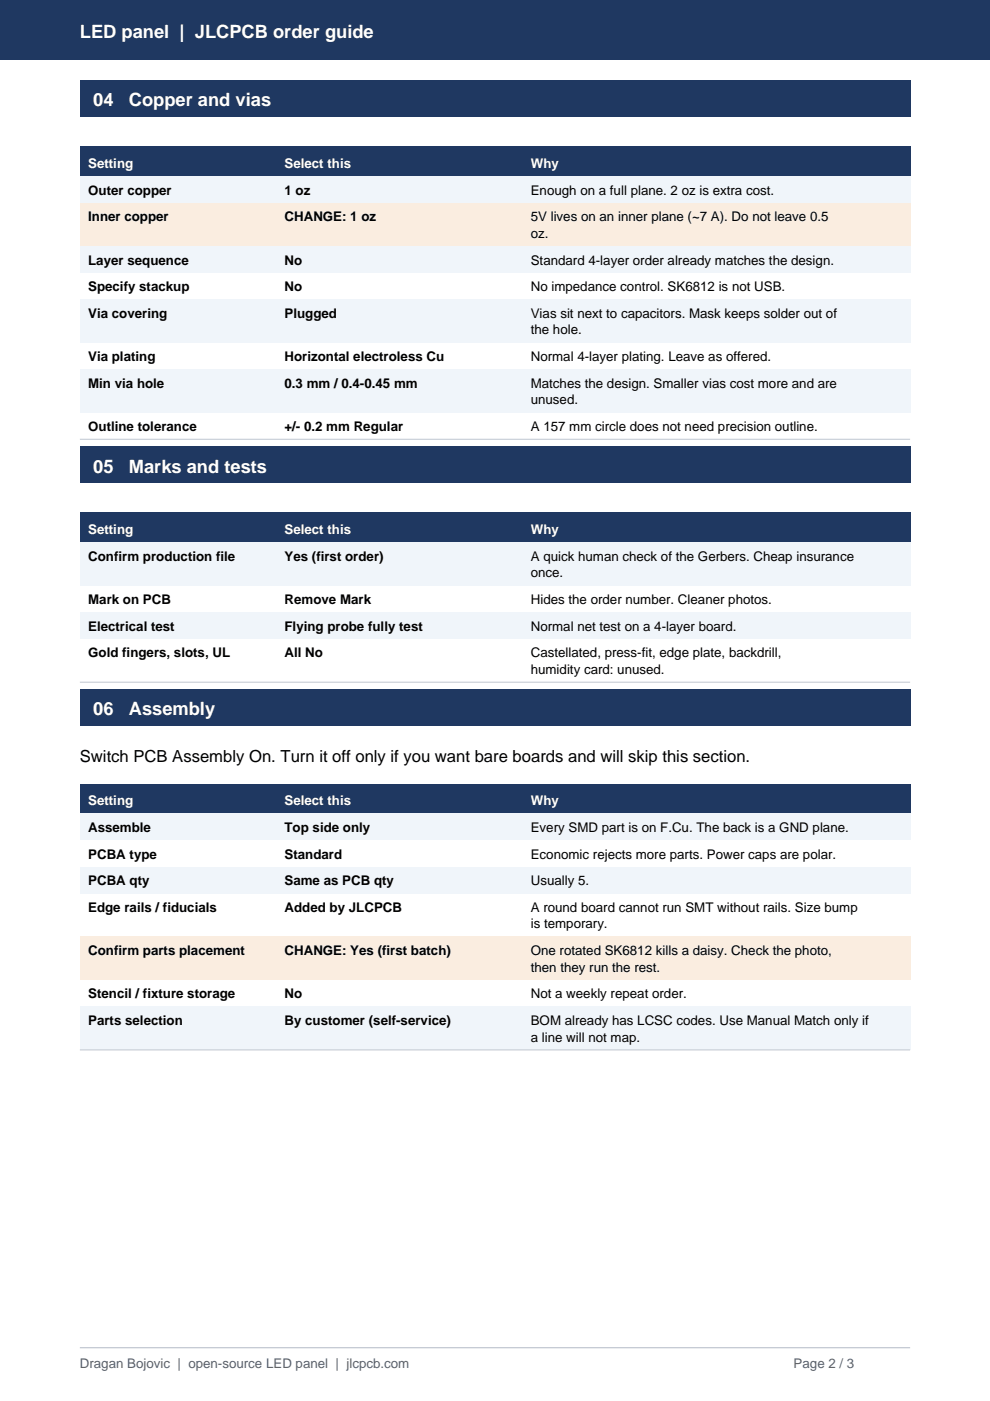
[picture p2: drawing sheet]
<svg xmlns="http://www.w3.org/2000/svg" width="210mm" height="297mm" viewBox="0 0 210 297" stroke-linecap="round" stroke-linejoin="round" font-family="sans-serif">
<defs><g id="words">
<g font-size="3.9" fill="#fff">
<text x="16.9" y="8.1">LED panel | JLCPCB order guide</text>
<text x="19.8" y="22.6">04</text>
<text x="27.3" y="22.6">Copper and vias</text>
<text x="19.8" y="100.2">05</text>
<text x="27.3" y="100.2">Marks and tests</text>
<text x="19.8" y="151.7">06</text>
<text x="27.3" y="151.7">Assembly</text>
</g>
<text font-size="3.5" x="16.9" y="161.6">Switch PCB Assembly On. Turn it off only if you want bare boards and will skip this section.</text>
<g font-size="2.8" fill="#fff">
<text x="18.7" y="35.6">Setting</text>
<text x="60.3" y="35.6">Select this</text>
<text x="112.5" y="35.6">Why</text>
<text x="18.7" y="113.2">Setting</text>
<text x="60.3" y="113.2">Select this</text>
<text x="112.5" y="113.2">Why</text>
<text x="18.7" y="170.7">Setting</text>
<text x="60.3" y="170.7">Select this</text>
<text x="112.5" y="170.7">Why</text>
</g>
<g font-size="2.8">
<text x="18.7" y="41.3">Outer copper</text>
<text x="60.3" y="41.3">1 oz</text>
<text x="112.5" y="41.3">Enough on a full plane. 2 oz is extra cost.</text>
<text x="18.7" y="46.9">Inner copper</text>
<text x="60.3" y="46.9">CHANGE: 1 oz</text>
<text x="112.5" y="46.9">5V lives on an inner plane (~7 A). Do not leave 0.5</text>
<text x="112.5" y="50.4">oz.</text>
<text x="18.7" y="56.1">Layer sequence</text>
<text x="60.3" y="56.1">No</text>
<text x="112.5" y="56.1">Standard 4-layer order already matches the design.</text>
<text x="18.7" y="61.7">Specify stackup</text>
<text x="60.3" y="61.7">No</text>
<text x="112.5" y="61.7">No impedance control. SK6812 is not USB.</text>
<text x="18.7" y="67.4">Via covering</text>
<text x="60.3" y="67.4">Plugged</text>
<text x="112.5" y="67.4">Vias sit next to capacitors. Mask keeps solder out of</text>
<text x="112.5" y="70.9">the hole.</text>
<text x="18.7" y="76.6">Via plating</text>
<text x="60.3" y="76.6">Horizontal electroless Cu</text>
<text x="112.5" y="76.6">Normal 4-layer plating. Leave as offered.</text>
<text x="18.7" y="82.2">Min via hole</text>
<text x="60.3" y="82.2">0.3 mm / 0.4-0.45 mm</text>
<text x="112.5" y="82.2">Matches the design. Smaller vias cost more and are</text>
<text x="112.5" y="85.7">unused.</text>
<text x="18.7" y="91.4">Outline tolerance</text>
<text x="60.3" y="91.4">+/- 0.2 mm Regular</text>
<text x="112.5" y="91.4">A 157 mm circle does not need precision outline.</text>
<text x="18.7" y="118.9">Confirm production file</text>
<text x="60.3" y="118.9">Yes (first order)</text>
<text x="112.5" y="118.9">A quick human check of the Gerbers. Cheap insurance</text>
<text x="112.5" y="122.4">once.</text>
<text x="18.7" y="128.1">Mark on PCB</text>
<text x="60.3" y="128.1">Remove Mark</text>
<text x="112.5" y="128.1">Hides the order number. Cleaner photos.</text>
<text x="18.7" y="133.7">Electrical test</text>
<text x="60.3" y="133.7">Flying probe fully test</text>
<text x="112.5" y="133.7">Normal net test on a 4-layer board.</text>
<text x="18.7" y="139.3">Gold fingers, slots, UL</text>
<text x="60.3" y="139.3">All No</text>
<text x="112.5" y="139.3">Castellated, press-fit, edge plate, backdrill,</text>
<text x="112.5" y="142.9">humidity card: unused.</text>
<text x="18.7" y="176.4">Assemble</text>
<text x="60.3" y="176.4">Top side only</text>
<text x="112.5" y="176.4">Every SMD part is on F.Cu. The back is a GND plane.</text>
<text x="18.7" y="182">PCBA type</text>
<text x="60.3" y="182">Standard</text>
<text x="112.5" y="182">Economic rejects more parts. Power caps are polar.</text>
<text x="18.7" y="187.7">PCBA qty</text>
<text x="60.3" y="187.7">Same as PCB qty</text>
<text x="112.5" y="187.7">Usually 5.</text>
<text x="18.7" y="193.3">Edge rails / fiducials</text>
<text x="60.3" y="193.3">Added by JLCPCB</text>
<text x="112.5" y="193.3">A round board cannot run SMT without rails. Size bump</text>
<text x="112.5" y="196.8">is temporary.</text>
<text x="18.7" y="202.5">Confirm parts placement</text>
<text x="60.3" y="202.5">CHANGE: Yes (first batch)</text>
<text x="112.5" y="202.5">One rotated SK6812 kills a daisy. Check the photo,</text>
<text x="112.5" y="206">then they run the rest.</text>
<text x="18.7" y="211.7">Stencil / fixture storage</text>
<text x="60.3" y="211.7">No</text>
<text x="112.5" y="211.7">Not a weekly repeat order.</text>
<text x="18.7" y="217.3">Parts selection</text>
<text x="60.3" y="217.3">By customer (self-service)</text>
<text x="112.5" y="217.3">BOM already has LCSC codes. Use Manual Match only if</text>
<text x="112.5" y="220.8">a line will not map.</text>
</g>
<g font-size="2.8" fill="#59616b">
<text x="16.9" y="290">Dragan Bojovic | open-source LED panel | jlcpcb.com</text>
<text x="168.3" y="290">Page 2 / 3</text>
</g>
</g></defs>
<g fill="#1f3861">
<path d="M0 0h209.9v12.7h-209.9z"/>
<path d="M16.9 16.9h176.1v7.8h-176.1z"/>
<path d="M16.9 31h176.1v6.4h-176.1z"/>
</g>
<path d="M16.9 37.4h176.1v5.6h-176.1z" fill="#f0f5fa"/>
<path d="M16.9 43h176.1v9.2h-176.1z" fill="#faede0"/>
<g fill="#f0f5fa">
<path d="M16.9 52.2h176.1v5.7h-176.1z"/>
<path d="M16.9 63.5h176.1v9.2h-176.1z"/>
<path d="M16.9 78.3h176.1v9.2h-176.1z"/>
</g>
<path d="M16.9 93.1h176.1" fill="none" stroke="#bfc7d1" stroke-width=".21"/>
<g fill="#1f3861">
<path d="M16.9 94.5h176.1v7.8h-176.1z"/>
<path d="M16.9 108.7h176.1v6.3h-176.1z"/>
</g>
<g fill="#f0f5fa">
<path d="M16.9 115h176.1v9.2h-176.1z"/>
<path d="M16.9 129.8h176.1v5.7h-176.1z"/>
</g>
<path d="M16.9 144.6h176.1" fill="none" stroke="#bfc7d1" stroke-width=".21"/>
<g fill="#1f3861">
<path d="M16.9 146h176.1v7.8h-176.1z"/>
<path d="M16.9 166.2h176.1v6.3h-176.1z"/>
</g>
<g fill="#f0f5fa">
<path d="M16.9 172.5h176.1v5.7h-176.1z"/>
<path d="M16.9 183.8h176.1v5.6h-176.1z"/>
<path d="M16.9 198.6h176.1v9.2h-176.1z"/>
</g>
<path d="M16.9 198.6h176.1v9.2h-176.1z" fill="#faede0"/>
<path d="M16.9 213.4h176.1v9.2h-176.1z" fill="#f0f5fa"/>
<path d="M16.9 222.6h176.1" fill="none" stroke="#bfc7d1" stroke-width=".21"/>
<path d="M16.9 285.7h176.1" fill="none" stroke="#b3bac7" stroke-width=".21"/>
<use href="#words"/>
</svg>
